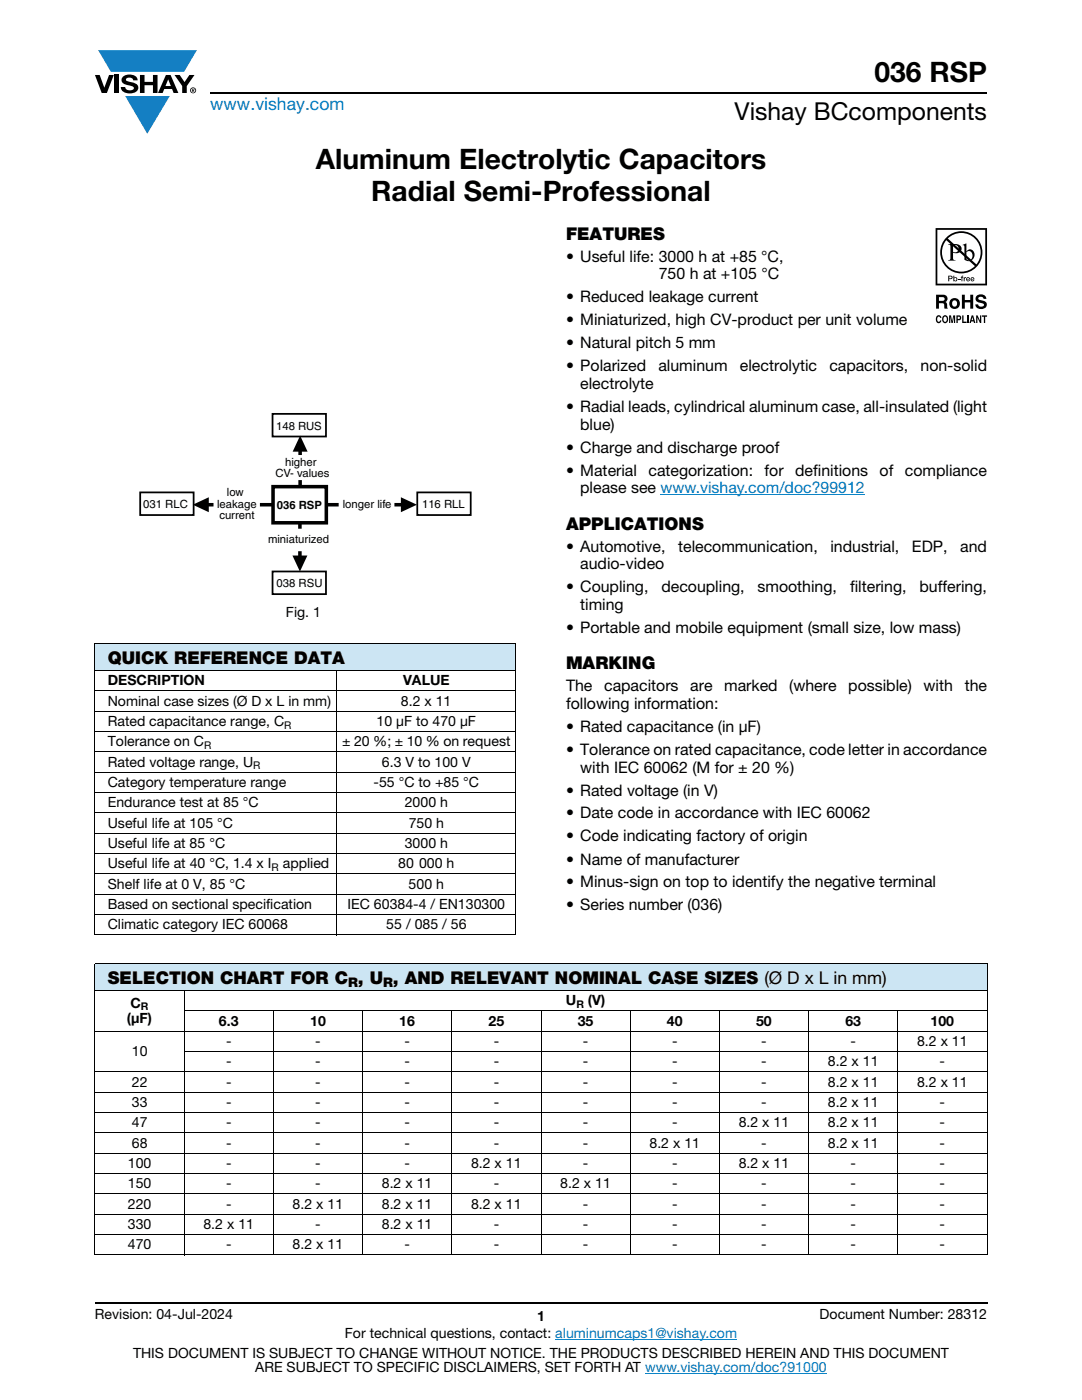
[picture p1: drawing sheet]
<svg xmlns="http://www.w3.org/2000/svg" width="216mm" height="279mm" viewBox="0 0 216 279" stroke-linecap="round" stroke-linejoin="round" font-family="sans-serif">
<defs><g id="words">
<g font-size="5.6">
<text x="174.5" y="16.4">036 RSP</text>
<text x="63" y="33.8">Aluminum Electrolytic Capacitors</text>
<text x="74.1" y="40.1">Radial Semi-Professional</text>
</g>
<text font-size="4.9" x="146.6" y="24">Vishay BCcomponents</text>
<text font-size="3.5" fill="#007ec4" x="42" y="21.9">www.vishay.com</text>
<g font-size="3.5">
<text x="112.9" y="47.9">FEATURES</text>
<text x="112.9" y="105.7">APPLICATIONS</text>
<text x="21.5" y="132.4">QUICK REFERENCE DATA</text>
<text x="112.9" y="133.6">MARKING</text>
<text x="21.5" y="196.3">SELECTION CHART FOR C , U , AND RELEVANT NOMINAL CASE SIZES (Ø D x L in mm)</text>
</g>
<g font-size="3.2">
<text x="112.9" y="52.2">• Useful life: 3000 h at +85 °C,</text>
<text x="131.4" y="55.8">750 h at +105 °C</text>
<text x="112.9" y="60.3">• Reduced leakage current</text>
<text x="112.9" y="64.9">• Miniaturized, high CV-product per unit volume</text>
<text x="112.9" y="69.5">• Natural pitch 5 mm</text>
<text x="112.9" y="74.1">• Polarized</text>
<text x="115.8" y="77.6">electrolyte</text>
<text x="131.4" y="74.1">aluminum</text>
<text x="147.6" y="74.1">electrolytic</text>
<text x="165.5" y="74.1">capacitors,</text>
<text x="183.7" y="74.1">non-solid</text>
<text x="112.9" y="82.2">• Radial leads, cylindrical aluminum case, all-insulated (light</text>
<text x="115.8" y="85.7">blue)</text>
<text x="112.9" y="90.3">• Charge and discharge proof</text>
<text x="112.9" y="94.9">• Material</text>
<text x="129.4" y="94.9">categorization:</text>
<text x="152.6" y="94.9">for</text>
<text x="158.7" y="94.9">definitions</text>
<text x="175.5" y="94.9">of</text>
<text x="180.6" y="94.9">compliance</text>
<text x="115.8" y="98.4">please see www.vishay.com/doc?99912</text>
<text x="112.9" y="110.1">• Automotive,</text>
<text x="115.8" y="113.6">audio-video</text>
<text x="135.3" y="110.1">telecommunication,</text>
<text x="165.7" y="110.1">industrial,</text>
<text x="182" y="110.1">EDP,</text>
<text x="191.6" y="110.1">and</text>
<text x="112.9" y="118.2">• Coupling,</text>
<text x="132" y="118.2">decoupling,</text>
<text x="151.2" y="118.2">smoothing,</text>
<text x="169.6" y="118.2">filtering,</text>
<text x="183.5" y="118.2">buffering,</text>
<text x="115.8" y="121.7">timing</text>
<text x="112.9" y="126.3">• Portable and mobile equipment (small size, low mass)</text>
<text x="112.9" y="137.9">The</text>
<text x="120.6" y="137.9">capacitors</text>
<text x="137.7" y="137.9">are</text>
<text x="144.5" y="137.9">marked</text>
<text x="157.5" y="137.9">(where</text>
<text x="169.3" y="137.9">possible)</text>
<text x="184.3" y="137.9">with</text>
<text x="192.5" y="137.9">the</text>
<text x="112.9" y="141.5">following information:</text>
<text x="112.9" y="146.1">• Rated capacitance (in μF)</text>
<text x="112.9" y="150.6">• Tolerance on rated capacitance, code letter in accordance</text>
<text x="115.8" y="154.2">with IEC 60062 (M for ± 20 %)</text>
<text x="112.9" y="158.8">• Rated voltage (in V)</text>
<text x="112.9" y="163.3">• Date code in accordance with IEC 60062</text>
<text x="112.9" y="167.9">• Code indicating factory of origin</text>
<text x="112.9" y="172.5">• Name of manufacturer</text>
<text x="112.9" y="177.1">• Minus-sign on top to identify the negative terminal</text>
<text x="112.9" y="181.7">• Series number (036)</text>
</g>
<g font-size="2.8">
<text x="57.1" y="123.1">Fig. 1</text>
<text x="21.5" y="136.8">DESCRIPTION</text>
<text x="80.4" y="136.8">VALUE</text>
<text x="21.5" y="140.8">Nominal case sizes (Ø D x L in mm)</text>
<text x="80" y="140.8">8.2 x 11</text>
<text x="21.5" y="148.9">Tolerance on C</text>
<text x="21.5" y="144.9">Rated capacitance range, C</text>
<text x="68.3" y="148.9">± 20 %; ± 10 % on request</text>
<text x="75.1" y="144.9">10 μF to 470 μF</text>
<text x="21.5" y="153">Rated voltage range, U</text>
<text x="76.2" y="153">6.3 V to 100 V</text>
<text x="21.5" y="157.1">Category temperature range</text>
<text x="21.5" y="161.1">Endurance test at 85 °C</text>
<text x="74.5" y="157.1">-55 °C to +85 °C</text>
<text x="80.8" y="161.1">2000 h</text>
<text x="21.5" y="165.2">Useful life at 105 °C</text>
<text x="81.6" y="165.2">750 h</text>
<text x="21.5" y="169.2">Useful life at 85 °C</text>
<text x="21.5" y="173.3">Useful life at 40 °C, 1.4 x I</text>
<text x="56.4" y="173.3">applied</text>
<text x="79.5" y="173.3">80 000 h</text>
<text x="80.8" y="169.2">3000 h</text>
<text x="21.5" y="177.3">Shelf life at 0 V, 85 °C</text>
<text x="81.5" y="177.3">500 h</text>
<text x="21.5" y="181.4">Based on sectional specification</text>
<text x="21.5" y="185.4">Climatic category IEC 60068</text>
<text x="69.3" y="181.4">IEC 60384-4 / EN130300</text>
<text x="77.1" y="185.4">55 / 085 / 56</text>
<text x="26" y="201.1">C</text>
<text x="112.9" y="200.7">U</text>
<text x="117.3" y="200.7">(V)</text>
<text x="25.3" y="204.3">(μF)</text>
<text x="43.7" y="204.7">6.3</text>
<text x="45.1" y="208.8">-</text>
<text x="61.9" y="204.7">10</text>
<text x="62.9" y="208.8">-</text>
<text x="79.7" y="204.7">16</text>
<text x="80.7" y="208.8">-</text>
<text x="97.5" y="204.7">25</text>
<text x="98.5" y="208.8">-</text>
<text x="115.3" y="204.7">35</text>
<text x="116.3" y="208.8">-</text>
<text x="133.1" y="204.7">40</text>
<text x="134.1" y="208.8">-</text>
<text x="150.9" y="204.7">50</text>
<text x="151.9" y="208.8">-</text>
<text x="168.7" y="204.7">63</text>
<text x="169.7" y="208.8">-</text>
<text x="183" y="208.8">8.2 x 11</text>
<text x="185.7" y="204.7">100</text>
<text x="26.3" y="210.8">10</text>
<text x="45.1" y="212.8">-</text>
<text x="62.9" y="212.8">-</text>
<text x="80.7" y="212.8">-</text>
<text x="98.5" y="212.8">-</text>
<text x="116.3" y="212.8">-</text>
<text x="134.1" y="212.8">-</text>
<text x="151.9" y="212.8">-</text>
<text x="165.2" y="212.8">8.2 x 11</text>
<text x="187.5" y="212.8">-</text>
<text x="26.3" y="216.9">22</text>
<text x="26.3" y="220.9">33</text>
<text x="45.1" y="216.9">-</text>
<text x="45.1" y="220.9">-</text>
<text x="62.9" y="216.9">-</text>
<text x="62.9" y="220.9">-</text>
<text x="80.7" y="216.9">-</text>
<text x="80.7" y="220.9">-</text>
<text x="98.5" y="216.9">-</text>
<text x="98.5" y="220.9">-</text>
<text x="116.3" y="216.9">-</text>
<text x="116.3" y="220.9">-</text>
<text x="134.1" y="216.9">-</text>
<text x="134.1" y="220.9">-</text>
<text x="151.9" y="216.9">-</text>
<text x="151.9" y="220.9">-</text>
<text x="165.2" y="216.9">8.2 x 11</text>
<text x="165.2" y="220.9">8.2 x 11</text>
<text x="183" y="216.9">8.2 x 11</text>
<text x="187.5" y="220.9">-</text>
<text x="26.3" y="225">47</text>
<text x="45.1" y="225">-</text>
<text x="62.9" y="225">-</text>
<text x="80.7" y="225">-</text>
<text x="98.5" y="225">-</text>
<text x="116.3" y="225">-</text>
<text x="134.1" y="225">-</text>
<text x="147.4" y="225">8.2 x 11</text>
<text x="165.2" y="225">8.2 x 11</text>
<text x="187.5" y="225">-</text>
<text x="25.5" y="233.1">100</text>
<text x="26.3" y="229">68</text>
<text x="45.1" y="233.1">-</text>
<text x="45.1" y="229">-</text>
<text x="62.9" y="233.1">-</text>
<text x="62.9" y="229">-</text>
<text x="80.7" y="233.1">-</text>
<text x="80.7" y="229">-</text>
<text x="94" y="233.1">8.2 x 11</text>
<text x="98.5" y="229">-</text>
<text x="116.3" y="229">-</text>
<text x="116.3" y="233.1">-</text>
<text x="129.6" y="229">8.2 x 11</text>
<text x="134.1" y="233.1">-</text>
<text x="147.4" y="233.1">8.2 x 11</text>
<text x="151.9" y="229">-</text>
<text x="165.2" y="229">8.2 x 11</text>
<text x="169.7" y="233.1">-</text>
<text x="187.5" y="229">-</text>
<text x="187.5" y="233.1">-</text>
<text x="25.5" y="237.2">150</text>
<text x="45.1" y="237.2">-</text>
<text x="62.9" y="237.2">-</text>
<text x="76.2" y="237.2">8.2 x 11</text>
<text x="98.5" y="237.2">-</text>
<text x="111.8" y="237.2">8.2 x 11</text>
<text x="134.1" y="237.2">-</text>
<text x="151.9" y="237.2">-</text>
<text x="169.7" y="237.2">-</text>
<text x="187.5" y="237.2">-</text>
<text x="25.5" y="241.2">220</text>
<text x="25.5" y="245.3">330</text>
<text x="40.6" y="245.3">8.2 x 11</text>
<text x="45.1" y="241.2">-</text>
<text x="58.4" y="241.2">8.2 x 11</text>
<text x="62.9" y="245.3">-</text>
<text x="76.2" y="241.2">8.2 x 11</text>
<text x="76.2" y="245.3">8.2 x 11</text>
<text x="94" y="241.2">8.2 x 11</text>
<text x="98.5" y="245.3">-</text>
<text x="116.3" y="245.3">-</text>
<text x="116.3" y="241.2">-</text>
<text x="134.1" y="245.3">-</text>
<text x="134.1" y="241.2">-</text>
<text x="151.9" y="245.3">-</text>
<text x="151.9" y="241.2">-</text>
<text x="169.7" y="245.3">-</text>
<text x="169.7" y="241.2">-</text>
<text x="187.5" y="245.3">-</text>
<text x="187.5" y="241.2">-</text>
<text x="25.5" y="249.3">470</text>
<text x="45.1" y="249.3">-</text>
<text x="58.4" y="249.3">8.2 x 11</text>
<text x="80.7" y="249.3">-</text>
<text x="98.5" y="249.3">-</text>
<text x="116.3" y="249.3">-</text>
<text x="134.1" y="249.3">-</text>
<text x="151.9" y="249.3">-</text>
<text x="169.7" y="249.3">-</text>
<text x="187.5" y="249.3">-</text>
<text x="18.9" y="263.3">Revision: 04-Jul-2024</text>
<text x="107.2" y="263.6">1</text>
<text x="163.6" y="263.3">Document Number: 28312</text>
<text x="68.8" y="267.1">For technical questions, contact: aluminumcaps1@vishay.com</text>
<text x="26.5" y="271">THIS DOCUMENT IS SUBJECT TO CHANGE WITHOUT NOTICE. THE PRODUCTS DESCRIBED HEREIN AND THIS DOCUMENT</text>
<text x="50.9" y="273.8">ARE SUBJECT TO SPECIFIC DISCLAIMERS, SET FORTH AT www.vishay.com/doc?91000</text>
</g>
<g font-size="2.6">
<text x="69.4" y="197">R</text>
<text x="76.4" y="197">R</text>
</g>
<g font-size="2.3">
<text x="55.1" y="85.8">148 RUS</text>
<text x="54.9" y="95.2">CV- values</text>
<text x="56.9" y="92.9">higher</text>
<text x="28.6" y="101.3">031 RLC</text>
<text x="43.3" y="101.3">leakage</text>
<text x="45.3" y="99">low</text>
<text x="55.2" y="101.6">036 RSP</text>
<text x="68.4" y="101.4">longer life</text>
<text x="84.2" y="101.3">116 RLL</text>
<text x="43.8" y="103.6">current</text>
<text x="53.5" y="108.3">miniaturized</text>
<text x="55.2" y="117.2">038 RSU</text>
</g>
<g font-size="2.1">
<text x="40.7" y="149.4">R</text>
<text x="56.7" y="145.4">R</text>
<text x="50.5" y="153.5">R</text>
<text x="54.2" y="173.8">R</text>
<text x="28.1" y="201.6">R</text>
<text x="115" y="201.2">R</text>
</g>
</g></defs>
<g fill="#147fc3">
<path d="M19.6 10h19.7l-2.6 4.3h-1.1h-13.5z"/>
<path d="M25 19.2h8.9l-4.5 7.5z"/>
</g>
<g fill="#000">
<path d="M18.9 15h1l.9 2.5 1-2.5h.9l-1.4 3.6h-1zM22.9 15h.9v3.6h-.9zM24.6 15.3a2.1 2.1 0 0 1 2.8 .3l.1 .4h-.9a.79 .79 0 0 0-.7-.5 .79 .79 0 0 0-.8 .4l.3 .3 1 .2a1.08 1.08 0 0 1 1.2 1 1.08 1.08 0 0 1-1.1 1.2 1.73 1.73 0 0 1-2.4-1.2h.9a.96 .96 0 0 0 .8 .6 .96 .96 0 0 0 .9-.4 1.31 1.31 0 0 0-1.2-.6 1.03 1.03 0 0 1-1.1-.6 1.03 1.03 0 0 1 .2-1.1zM27.9 15h.9v1.3h1.7v-1.3h.9v3.6h-.9v-1.6h-1.7v1.6h-.9zM34.8 15h1.1l.9 1.4 1-1.4h1l-1.5 2.2v1.4h-.9v-1.4z"/>
<path d="M33.6 15.9l.5 1.3h-1.1zM33.1 15l-1.6 3.6h1l.3-.8h1.5l.3 .8h1l-1.6-3.6z"/>
<path d="M38.4 17.8h.2v.2h-.2zM38.3 17.7v.7h.1v-.3l.4 .3-.2-.3 .2-.2-.1-.2z"/>
<path d="M38.1 18a.46 .46 0 0 1 .9 0 .46 .46 0 0 1-.9 0zM37.9 18a.6 .6 0 0 0 1.2 0 .6 .6 0 0 0-1.2 0z"/>
</g>
<path d="M42 18.6h155M18.9 260h178.1" fill="none" stroke="#000" stroke-width=".36"/>
<path d="M131.8 98.7h40.8M110.8 267.3h36.3M128.7 274h36.3" fill="none" stroke="#007ec4" stroke-width=".2"/>
<path d="M18.9 128.3h84.1v5.5h-84.1z" fill="#cce5f3"/>
<g fill="none" stroke="#000" stroke-width=".2">
<path d="M18.9 128.3h84.1M18.9 133.8h84.1M18.9 137.9h84.1M18.9 128.4v58.1M67.2 133.7v52.9M103 128.4v58.1M18.9 141.9h84.1M18.9 146h84.1M18.9 150.1h84.1M18.9 154.1h84.1M18.9 158.2h84.1M18.9 162.2h84.1"/>
<path d="M18.9 166.3h84.1M18.9 170.3h84.1M18.9 174.4h84.1M18.9 178.5h84.1M18.9 182.5h84.1M18.9 186.6h84.1"/>
</g>
<path d="M54.5 97.1h10.6v7.2h-10.6zM59.9 88.1v2.7M59.9 95.8v1.3M39.6 100.7h3M51.9 100.7h2.6M59.8 104.4v1.1M59.8 110v2.9M65.4 100.7h2.2M78.7 100.7h3.3" fill="none" stroke="#000" stroke-width=".71" stroke-linecap="butt"/>
<g fill="#000">
<path d="M191.2 55.6h.4v.2h-.4zM191.9 55.1l.3-.1-.2 .2 .2 .1v.2h-.2v.6h-.1v-.6h-.2zM192.3 55.3h.2v.2l.3-.2v.2h-.3v.6h-.2zM186.9 63.1l.4-.2 .3 .1 .2 .4-.6-.2a.66 .66 0 0 0 .1 1l.3-.3h.2a.54 .54 0 0 1-.4 .6 .54 .54 0 0 1-.6-.4zM189.4 62.9h.4l.2 1.2 .2-1.2h.4v1.6h-.3v-1.3l-.2 1.3h-.2l-.3-1.3v1.3h-.2zM192 62.9h.3v1.3h.6v.3h-.9zM191.9 58.8h.6v1.1h1.1v-1.1h.6v2.8h-.6v-1.2h-1.1v1.2h-.6zM193 62.9h.3v1.6h-.3zM195 59a1.15 1.15 0 0 1 1.8 .6h-.5l-.1-.1a.68 .68 0 0 0-.9-.1v.3l.2 .2a1.29 1.29 0 0 1 1.4 .9 1.17 1.17 0 0 1-1.1 .9 1.17 1.17 0 0 1-1.2-1h.6v.2a.67 .67 0 0 0 1.1-.1l-.2-.2-.6-.2a.82 .82 0 0 1-.8-.5 .82 .82 0 0 1 .3-.9zM194.8 62.9h.3l.5 1.1v-1.1h.2v1.6h-.3l-.5-1.1v1.1h-.2zM195.9 62.9h1.1v.3h-.4v1.3h-.3v-1.3h-.4zM59.9 88.1l.7 1.5h-1.4z"/>
<path d="M39.6 100.7l1.6-.7v1.4zM59.1 111.4h1.5l-.8 1.5zM80.5 100l1.5 .7-1.5 .7z"/>
<path d="M189.1 47.6a3.9 3.9 0 0 1 5.3-.1 3.9 3.9 0 0 1 .4 5.3zM188.8 47.9l5.7 5.2a3.9 3.9 0 0 1-5.3 .1 3.9 3.9 0 0 1-.4-5.3zM187.6 50.4a4.2 4.2 0 0 0 8.4 0 4.2 4.2 0 0 0-8.4 0z"/>
<path d="M189.4 55.2v.3h.4v-.3zM189.2 55l.7 .1 .2 .3-.2 .3h-.5v.4h-.2z"/>
<path d="M190.2 48.9v1.4a.75 .75 0 0 0 1.1-.7 .75 .75 0 0 0-1.1-.7zM189.2 48.7a2.81 2.81 0 0 1 2.4 .4 .97 .97 0 0 1 0 1.2 .97 .97 0 0 1-1.2 .2l-.2-.1v1.1v.3l.5 .2h-1.5l.3-.1 .1-.4v-2.3v-.2z"/>
<path d="M190.2 60a.63 .63 0 0 0-.2 .8 .63 .63 0 0 0 .7 .3 .63 .63 0 0 0 .3-.7 .63 .63 0 0 0-.8-.4zM189.4 60.6a1.1 1.1 0 0 1 2.2 0 1.1 1.1 0 0 1-2.2 0z"/>
<path d="M190.4 55.7a.26 .26 0 0 0 .5 0 .26 .26 0 0 0-.5 0zM190.2 55h.2v.4a.38 .38 0 0 1 .5 .1 .38 .38 0 0 1 0 .5 .38 .38 0 0 1-.5 0l-.2 .1z"/>
<path d="M192.8 50.3v1.4l.2 .1a.72 .72 0 0 0 .8 0 .72 .72 0 0 0 .3-.8 .72 .72 0 0 0-.4-.8 .72 .72 0 0 0-.9 .1zM192.1 48.9l.7-.3v1.6a.89 .89 0 0 1 1.1-.4 .89 .89 0 0 1 .6 1.1 1.23 1.23 0 0 1-.7 1.1 1.23 1.23 0 0 1-1.4-.2v-2.7z"/>
<path d="M193 55.5v.2h.4l-.2-.3zM193 55.4h.4l.2 .4h-.6v.1h.5a.42 .42 0 0 1-.6 .1 .42 .42 0 0 1 .1-.6z"/>
<path d="M193.9 55.5l-.1 .2h.5l-.3-.3zM193.8 55.4h.5l.1 .4h-.6l.1 .1h.5a.42 .42 0 0 1-.6 .1 .42 .42 0 0 1 0-.6z"/>
<path d="M187 45.9h9.6v10.7h-9.6zM186.7 45.5v11.5h10.3v-11.5z"/>
<path d="M187.4 59.3v.7h.9a.39 .39 0 0 0 0-.6zM186.8 58.8h1.4a.79 .79 0 0 1 .8 .4 .79 .79 0 0 1-.1 .9l-.3 .2a.98 .98 0 0 1 .4 1.2l.1 .1h-.6l-.2-1-.9-.1v1.1h-.6z"/>
<path d="M188.4 63.2a.64 .64 0 0 0 .2 1h.1a.64 .64 0 0 0-.1-1zM188.2 63l.2-.1a.56 .56 0 0 1 .7 .4 .82 .82 0 0 1-.5 1.2h-.2a.89 .89 0 0 1-.2-1.5z"/>
<path d="M191.1 63.2v.5l.4-.1v-.3zM190.8 62.9h.6a.5 .5 0 0 1 .4 .5 .5 .5 0 0 1-.4 .5h-.3v.6h-.3z"/>
<path d="M194 63.3l-.1 .6h.3zM193.9 62.9h.3l.4 1.6h-.3v-.3h-.5l-.1 .3h-.3z"/>
</g>
<path d="M59.9 88.1l.7 1.5h-1.4zM39.6 100.7l1.6-.7v1.4zM59.1 111.4h1.5l-.8 1.5zM80.5 100l1.5 .7-1.5 .7z" fill="none" stroke="#000" stroke-width="1" stroke-linecap="butt"/>
<path d="M28 98.3h10.6v4.5h-10.6zM54.4 82.6h10.6v4.5h-10.6zM83.3 98.3h10.6v4.5h-10.6zM54.4 114.1h10.6v4.5h-10.6z" fill="none" stroke="#000" stroke-width=".35"/>
<path d="M18.9 192.2h178.1v5.5h-178.1z" fill="#cce5f3"/>
<g fill="none" stroke="#000" stroke-width=".2">
<path d="M18.9 192.2h178.1M18.9 197.7h178.1M18.9 192.3v58.1M36.7 197.6v52.9M197 192.3v58.1M18.9 205.8h178.1M18.9 213.9h178.1M18.9 218h178.1M36.7 201.8h160.3M36.7 209.9h160.3M54.5 201.7v48.8M72.3 201.7v48.8"/>
<path d="M90.1 201.7v48.8M107.9 201.7v48.8M125.8 201.7v48.8M143.6 201.7v48.8M161.4 201.7v48.8M179.2 201.7v48.8M18.9 222.1h178.1M18.9 226.1h178.1M18.9 230.2h178.1M18.9 234.2h178.1M18.9 238.3h178.1M18.9 242.3h178.1"/>
<path d="M18.9 246.4h178.1M18.9 250.4h178.1"/>
</g>
<use href="#words"/>
</svg>
